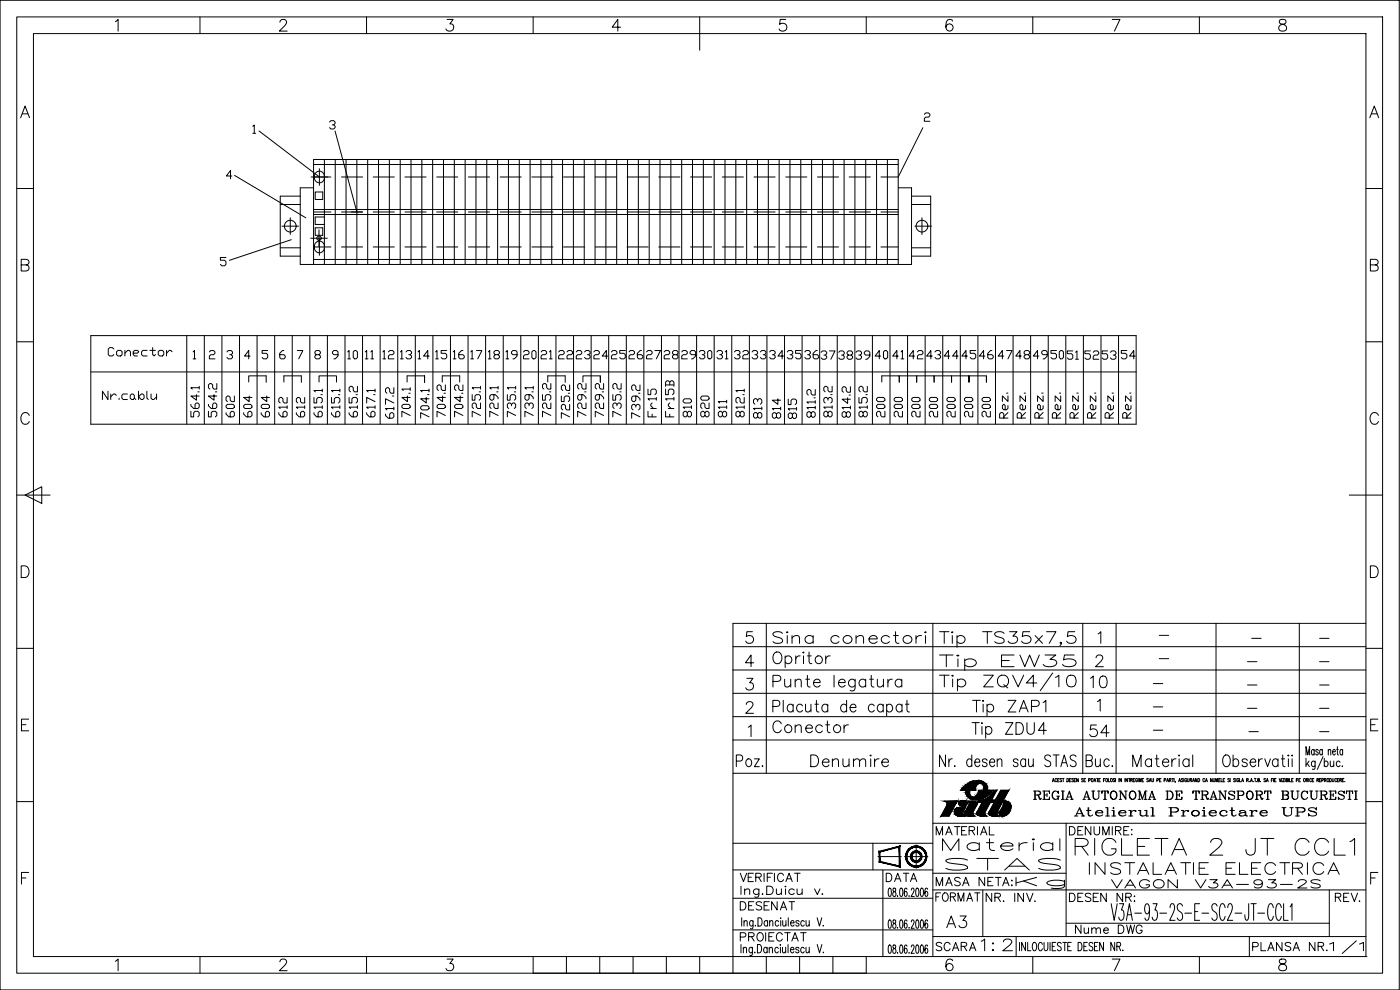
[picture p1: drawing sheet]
<svg xmlns="http://www.w3.org/2000/svg" width="420mm" height="297mm" viewBox="0 0 420 297" stroke-linecap="round" stroke-linejoin="round" font-family="sans-serif">
<defs><g id="words">
<text font-size="9.3" x="280.8" y="208.5">Tip ZQV4/10</text>
<text font-size="8.8" x="321.4" y="257.9">RIGLETA 2 JT CCL1</text>
<g font-size="8.4">
<text x="280.8" y="195.4">Tip TS35x7,5</text>
<text x="280.8" y="202.5">Tip EW35</text>
<text x="290.3" y="222.6">Tip ZDU4</text>
</g>
<g font-size="7.1">
<text x="230.7" y="194.4">Sina conectori</text>
<text x="326" y="207.4">10</text>
<text x="230.7" y="221.2">Conector</text>
<text x="326" y="222.2">54</text>
<text x="219.8" y="231.4">Poz.</text>
<text x="242" y="231.4">Denumire</text>
<text x="324.6" y="231.4">Buc.</text>
<text x="281.5" y="256.5">Material</text>
<text x="282.6" y="262.5">STAS</text>
<text x="325.6" y="263.5">INSTALATIE ELECTRICA</text>
<text x="293.2" y="286.5">1:2</text>
<text x="397.9" y="287.2">1/1</text>
</g>
<g font-size="6.6">
<text x="303.7" y="267.8">Kg</text>
<text x="282.9" y="279.4">A3</text>
</g>
<g font-size="6.2">
<text x="119.2" y="126.6" transform="rotate(-90 119.2 126.6)">617.2</text>
<text x="321.4" y="246.2">Atelierul Proiectare UPS</text>
</g>
<g font-size="5.7">
<text x="31.4" y="107.9">Conector</text>
<text x="103" y="109">10</text>
<text x="108.3" y="109">11</text>
<text x="113.6" y="109">12</text>
<text x="118.9" y="109">13</text>
<text x="129.5" y="109">15</text>
<text x="134.8" y="109">16</text>
<text x="140.1" y="109">17</text>
<text x="145.3" y="109">18</text>
<text x="150.6" y="109">19</text>
<text x="161.2" y="109">21</text>
<text x="166.5" y="109">22</text>
<text x="177.1" y="109">24</text>
<text x="187.7" y="109">26</text>
<text x="193" y="109">27</text>
<text x="198.3" y="109">28</text>
<text x="208.5" y="109">30</text>
<text x="213.8" y="109">31</text>
<text x="219.1" y="109">32</text>
<text x="224.4" y="109">33</text>
<text x="234.9" y="109">35</text>
<text x="240.2" y="109">36</text>
<text x="250.5" y="109">38</text>
<text x="255.8" y="109">39</text>
<text x="266.7" y="109">41</text>
<text x="276.9" y="109">43</text>
<text x="282.2" y="109">44</text>
<text x="292.8" y="109">46</text>
<text x="303.7" y="109">48</text>
<text x="309" y="109">49</text>
<text x="314.3" y="109">50</text>
<text x="318.9" y="109">51</text>
<text x="329.5" y="109">53</text>
<text x="335.1" y="109">54</text>
<text x="29.6" y="121">Nr.cablu</text>
<text x="60.7" y="126.3" transform="rotate(-90 60.7 126.3)">564.1</text>
<text x="66" y="126.3" transform="rotate(-90 66 126.3)">564.2</text>
<text x="71.3" y="126.3" transform="rotate(-90 71.3 126.3)">602</text>
<text x="76.6" y="126.3" transform="rotate(-90 76.6 126.3)">604</text>
<text x="81.8" y="126.3" transform="rotate(-90 81.8 126.3)">604</text>
<text x="87.1" y="126.3" transform="rotate(-90 87.1 126.3)">612</text>
<text x="92.4" y="126.3" transform="rotate(-90 92.4 126.3)">612</text>
<text x="97.7" y="126.3" transform="rotate(-90 97.7 126.3)">615.1</text>
<text x="103" y="126.3" transform="rotate(-90 103 126.3)">615.1</text>
<text x="108.3" y="126.3" transform="rotate(-90 108.3 126.3)">615.2</text>
<text x="123.8" y="126.3" transform="rotate(-90 123.8 126.3)">704.1</text>
<text x="129.5" y="126.6" transform="rotate(-90 129.5 126.6)">704.1</text>
<text x="134.4" y="126.3" transform="rotate(-90 134.4 126.3)">704.2</text>
<text x="139.7" y="126.3" transform="rotate(-90 139.7 126.3)">704.2</text>
<text x="145" y="126.3" transform="rotate(-90 145 126.3)">725.1</text>
<text x="150.3" y="126.3" transform="rotate(-90 150.3 126.3)">729.1</text>
<text x="155.6" y="126.3" transform="rotate(-90 155.6 126.3)">735.1</text>
<text x="160.9" y="126.3" transform="rotate(-90 160.9 126.3)">739.1</text>
<text x="166.2" y="126.3" transform="rotate(-90 166.2 126.3)">725.2</text>
<text x="171.8" y="126.6" transform="rotate(-90 171.8 126.6)">725.2</text>
<text x="176.7" y="126.3" transform="rotate(-90 176.7 126.3)">729.2</text>
<text x="182" y="126.3" transform="rotate(-90 182 126.3)">729.2</text>
<text x="187.3" y="126.3" transform="rotate(-90 187.3 126.3)">735.2</text>
<text x="193" y="126.6" transform="rotate(-90 193 126.6)">739.2</text>
<text x="197.9" y="126.3" transform="rotate(-90 197.9 126.3)">Fr15</text>
<text x="203.2" y="126.3" transform="rotate(-90 203.2 126.3)">Fr15B</text>
<text x="208.5" y="126.3" transform="rotate(-90 208.5 126.3)">810</text>
<text x="213.8" y="126.3" transform="rotate(-90 213.8 126.3)">820</text>
<text x="219.1" y="126.3" transform="rotate(-90 219.1 126.3)">811</text>
<text x="224.4" y="126.3" transform="rotate(-90 224.4 126.3)">812.1</text>
<text x="229.7" y="126.6" transform="rotate(-90 229.7 126.6)">813</text>
<text x="235.3" y="126.6" transform="rotate(-90 235.3 126.6)">814</text>
<text x="239.9" y="126.6" transform="rotate(-90 239.9 126.6)">815</text>
<text x="250.5" y="126.3" transform="rotate(-90 250.5 126.3)">813.2</text>
<text x="256.1" y="126.3" transform="rotate(-90 256.1 126.3)">814.2</text>
<text x="261.1" y="126.3" transform="rotate(-90 261.1 126.3)">815.2</text>
<text x="266.3" y="126.3" transform="rotate(-90 266.3 126.3)">200</text>
<text x="271.6" y="126.3" transform="rotate(-90 271.6 126.3)">200</text>
<text x="276.9" y="126.3" transform="rotate(-90 276.9 126.3)">200</text>
<text x="282.2" y="126.3" transform="rotate(-90 282.2 126.3)">200</text>
<text x="287.5" y="126.3" transform="rotate(-90 287.5 126.3)">200</text>
<text x="292.8" y="126.3" transform="rotate(-90 292.8 126.3)">200</text>
<text x="298.1" y="126.3" transform="rotate(-90 298.1 126.3)">200</text>
<text x="303.4" y="126.6" transform="rotate(-90 303.4 126.6)">Rez.</text>
<text x="308.7" y="126.6" transform="rotate(-90 308.7 126.6)">Rez.</text>
<text x="314" y="126.6" transform="rotate(-90 314 126.6)">Rez.</text>
<text x="319.3" y="126.6" transform="rotate(-90 319.3 126.6)">Rez.</text>
<text x="324.6" y="126.6" transform="rotate(-90 324.6 126.6)">Rez.</text>
<text x="329.8" y="126.6" transform="rotate(-90 329.8 126.6)">Rez.</text>
<text x="335.1" y="126.6" transform="rotate(-90 335.1 126.6)">Rez.</text>
<text x="340.4" y="126.6" transform="rotate(-90 340.4 126.6)">Rez.</text>
<text x="309" y="240.9">REGIA AUTONOMA DE TRANSPORT BUCURESTI</text>
<text x="279.8" y="251.9">MATERIAL</text>
<text x="319.6" y="251.9">DENUMIRE:</text>
<text x="220.8" y="265.6">VERIFICAT</text>
<text x="264.6" y="265.6">DATA</text>
<text x="279.8" y="267.1">MASA NETA:</text>
<text x="332.3" y="267.8">VAGON V3A-93-2S</text>
<text x="220.8" y="274.1">DESENAT</text>
<text x="279.8" y="271.6">FORMAT</text>
<text x="294.6" y="271.6">NR. INV.</text>
<text x="319.6" y="271.6">DESEN NR:</text>
<text x="399.3" y="271.6">REV.</text>
<text x="321.4" y="281.2">Nume DWG</text>
<text x="220.8" y="283.6">PROIECTAT</text>
<text x="279.8" y="286.5">SCARA</text>
<text x="374.6" y="286.5">PLANSA NR.</text>
</g>
<g font-size="2.6">
<text x="346.8" y="191.9">-</text>
<text x="374.3" y="192.6">-</text>
<text x="394.8" y="192.6">-</text>
<text x="346.8" y="199">-</text>
<text x="373.2" y="199.7">-</text>
<text x="394.8" y="199.7">-</text>
<text x="345" y="206.4">-</text>
<text x="373.2" y="206.7">-</text>
<text x="394.8" y="206.7">-</text>
<text x="345" y="213.4">-</text>
<text x="373.2" y="213.8">-</text>
<text x="394.8" y="213.8">-</text>
<text x="345" y="220.5">-</text>
<text x="373.6" y="220.8">-</text>
<text x="394.8" y="220.8">-</text>
</g>
</g></defs>
<!-- layer: 0 -->
<g fill="none" stroke="#000" stroke-width=".3">
<path d="M0 .1h419.9v296.9h-419.9zM5 5.1h409.9v286.9h-409.9zM10 10.1h399.9v276.9h-399.9zM34.6 6.5l.8-.7v3.5M60 5.1v5M84 6.7l.3-.7 1-.2a.86 .86 0 0 1 .5 1.4l-2 2.1h2.4M110 5.1v5M134.2 5.8h1.8l-1 1.4a1.13 1.13 0 0 1 1.2 1.3 1.13 1.13 0 0 1-1.5 .8l-.5-.1-.4-.5M160 5.1v5M186.2 8.2h-2.5l1.7-2.4v3.5M210 5.1v10M235.8 5.8h-1.7l-.1 1.5a1.24 1.24 0 0 1 1.8 0 1.24 1.24 0 0 1-.2 1.9 1.24 1.24 0 0 1-1.8-.5"/>
<path d="M260 5.1v5M285.9 6.3a1.02 1.02 0 0 0-1.5-.3 2.67 2.67 0 0 0 0 3.2 1.09 1.09 0 0 0 1.6-.5 1.09 1.09 0 0 0-.8-1.5 1.09 1.09 0 0 0-1.3 1M310 5.1v5M333.8 5.8h2.3l-1.6 3.5M359.9 5.1v5M384.1 6a.7 .7 0 0 0 .3 1.2 1.46 1.46 0 0 1 1.7 1.5 1.22 1.22 0 0 1-1.4 .7 1.22 1.22 0 0 1-.9-1.2 1.63 1.63 0 0 1 1.6-1 .7 .7 0 0 0 .4-1.2l-.5-.2zM6.2 35.3l1.3-3.5 1.4 3.5M6.7 34.2h1.7M75.9 37.9l.4-.4v2.5M77.7 39.3l18.2 13.8M98.9 36.6l.4-.4h.9l.4 .4v.4l-.4 .5h-.5M100.2 37.5l.4 .4v.4l-.4 .4h-.9l-.4-.4"/>
<path d="M100.6 39.3l6.5 24.3M277 38.3l-7.4 14.8h-5.2M277.4 34.3l.4-.4h.9l.4 .4v.4l-.4 .4h-.9l-.4 .5v.8h1.7M411.1 35.3l1.3-3.5 1.4 3.5M411.6 34.2h1.7M5 56.6h5M69.6 52.8h-1.7l1.3-1.7v2.5M70.4 52.6l21.4 12.7M75.9 40h.8M90.1 58.9h-6v18h6M93.4 53.1h5.9M94.1 49.4h175.5"/>
<path d="M94.1 56.4h-4v23h183.5v-23h-4M94.4 52.9a1.5 1.5 0 0 1 1.5-1.5 1.5 1.5 0 0 1 1.5 1.5M94.4 52.9a1.53 1.53 0 0 0 1.2 1.9 1.53 1.53 0 0 0 1.8-1.4M94.6 57.6h2.3v2.3h-2.3zM95.9 50.6v5M97.4 47.9v31.5M100.6 47.9v31.5M102.5 53.1h6.3M103.9 47.9v31.5M107.1 47.9v31.5M110.4 47.9v31.5M112 53.1h6.4"/>
<path d="M113.6 47.9v31.5M116.9 47.9v31.5M120.1 47.9v31.5M121.5 53.1h6.4M123.3 47.9v31.5M126.6 47.9v31.5M129.8 47.9v31.5M131.1 53.1h6.3M133.1 47.9v31.5M136.3 47.9v31.5M139.6 47.9v31.5M140.6 53.1h6.3"/>
<path d="M142.8 47.9v31.5M146.1 47.9v31.5M149.3 47.9v31.5M150.1 53.1h6.3M152.6 47.9v31.5M155.8 47.9v31.5M159.1 47.9v31.5M159.6 53.1h6.4M162.3 47.9v31.5M165.6 47.9v31.5M168.8 47.9v31.5M169.1 53.1h6.4"/>
<path d="M172.1 47.9v31.5M175.3 47.9v31.5M178.6 47.9v31.5M178.7 53.1h6.3M181.8 47.9v31.5M185.1 47.9v31.5M188.2 53.1h6.3M188.3 47.9v31.5M191.6 47.9v31.5M194.8 47.9v31.5M197.7 53.1h6.4M198.1 47.9v31.5"/>
<path d="M201.3 47.9v31.5M204.6 47.9v31.5M207.2 53.1h6.4M207.8 47.9v31.5M211.1 47.9v31.5M214.3 47.9v31.5M216.8 53.1h6.3M217.6 47.9v31.5M220.8 47.9v31.5M224.1 47.9v31.5M226.3 53.1h6.3M227.3 47.9v31.5"/>
<path d="M230.6 47.9v31.5M233.8 47.9v31.5M235.8 53.1h6.3M237.1 47.9v31.5M240.3 47.9v31.5M243.6 47.9v31.5M245.3 53.1h6.4M246.8 47.9v31.5M250.1 47.9v31.5M253.3 47.9v31.5M254.8 53.1h6.4M256.6 47.9v31.5"/>
<path d="M259.8 47.9v31.5M263.1 47.9v31.5M266.3 47.9v31.5M273.6 58.9h5.7v18h-5.7M409.9 56.6h5M6.4 79.5l2-.2a.8 .8 0 0 0 0-1.3l-2-.2v3.5h1.5a.92 .92 0 0 0 .8-.9 .92 .92 0 0 0-.8-.9M67.8 77.3h-1.7v.8h1.3l.4 .4v.8l-.4 .5h-.8l-.5-.5M84.1 61.4h6M84.1 74.4h6M84.6 67.9h5M87.1 65.3v5.1M87.4 71.9l-18.6 6.2"/>
<path d="M93.2 71.5h5M94.1 79.4v-31.5h175.5v31.5M94.1 64.4h175.5M94.1 62.9h175.5M94.1 74.1h5.2M94.1 63.6h5.2M94.1 77.8h175.5M94.6 68.4h2.3v2.2h-2.3zM95.7 69v5M95.9 71.6v5M97.4 73.8a1.54 1.54 0 0 0-1.8-1.4 1.54 1.54 0 0 0-1.2 2 1.5 1.5 0 0 0 1.5 1.4 1.5 1.5 0 0 0 1.5-1.5M97.4 65.1h-2.8v2.2h2.8"/>
<path d="M102.5 74.1h6.3M102.5 63.6h6.3M112 74.1h6.4M112 63.6h6.4M121.5 74.1h6.4M121.5 63.6h6.4M131.1 74.1h6.3M131.1 63.6h6.3M140.6 74.1h6.3M140.6 63.6h6.3M150.1 74.1h6.3M150.1 63.6h6.3"/>
<path d="M159.6 74.1h6.4M159.6 63.6h6.4M169.1 74.1h6.4M169.1 63.6h6.4M178.7 74.1h6.3M178.7 63.6h6.3M188.2 74.1h6.3M188.2 63.6h6.3M197.7 74.1h6.4M197.7 63.6h6.4M207.2 74.1h6.4M207.2 63.6h6.4"/>
<path d="M216.8 74.1h6.3M216.8 63.6h6.3M226.3 74.1h6.3M226.3 63.6h6.3M235.8 74.1h6.3M235.8 63.6h6.3M245.3 74.1h6.4M245.3 63.6h6.4M254.8 74.1h6.4M254.8 63.6h6.4M264.4 74.1h5.2M264.4 63.6h5.2"/>
<path d="M273.6 61.4h5.7M273.6 74.4h5.7M274.6 67.9h5M276.7 65.3v5.1M411.3 79.5l2-.2a.82 .82 0 0 0 0-1.3l-2-.2v3.5h1.5a.92 .92 0 0 0 .8-.9 .92 .92 0 0 0-.8-.9M5 102.5h5M27.3 100.7h313.7v26.6h-313.7zM27.3 111.6h313.7M56 100.7v26.6M58 105.6l.4-.4v2.5M58 107.7h.8M61.3 100.7v26.6"/>
<path d="M62.8 105.6l.5-.4h.8l.4 .4v.4l-.4 .4h-.8l-.5 .4v.9h1.7M66.6 100.7v26.6M68.1 105.6l.4-.4h.9l.4 .4v.4l-.4 .4h-.4M69.4 106.4l.4 .4v.5l-.4 .4h-.9l-.4-.4M71.9 100.7v26.6M74.6 114.6v-1.8h5.3v1.9M75.1 106.8h-1.7l1.2-1.6v2.5M77.2 100.7v26.6M80.3 105.2h-1.6v.8h1.2l.4 .4v.9l-.4 .4h-.8l-.4-.4M82.4 100.7v26.6M85.2 105.2h-.4l-.9 .8v1.3l.5 .4h.8l.4-.4v-.5l-.4-.4h-1.3M85.2 114.6v-1.8h5.2v1.9"/>
<path d="M87.7 100.7v26.6M89.2 105.2h1.7l-1.3 2.5M93 100.7v26.6M94.9 106.4l-.4-.4v-.4l.4-.4h.8l.5 .4v.4l-.5 .4h-.8l-.4 .4v.5l.4 .4h.8l.5-.4v-.5l-.5-.4M95.7 114.6v-1.8h5.3v1.8M98.3 100.7v26.6M101.4 106.4h-1.2l-.4-.4v-.4l.4-.4h.8l.4 .4v1.2l-.8 .9h-.4M103.5 100.7v26.6M108.8 100.7v26.6M112.1 118.4h.5M112.6 117.2h-2.6l.5 .4M114.1 100.7v26.6"/>
<path d="M119.4 100.7v26.6M124.6 100.7v26.6M127.4 114.6v-1.8v1.9M127.4 112.8h-5.2v1.8M128.8 106.8h-1.7l1.3-1.6v2.5M129.9 100.7v26.6M132.7 112.8h5.3M135.2 100.7v26.6M140.5 100.7v26.6M145.7 100.7v26.6M151 100.7v26.6M156.3 100.7v26.6"/>
<path d="M157.1 105.6l.4-.4h.9l.4 .4v.4l-.4 .4h-.9l-.4 .4v.9h1.7M161.6 100.7v26.6M164.4 112.8h5.2M166.8 100.7v26.6M172.1 100.7v26.6M174.9 114.6v-1.8h5.3v1.9M177.4 100.7v26.6M182.7 100.7v26.6M183.5 105.6l.4-.4h.8l.5 .4v.4l-.5 .4h-.8l-.4 .4v.9h1.7M188 100.7v26.6M193.2 100.7v26.6M198.5 100.7v26.6"/>
<path d="M203.8 100.7v26.6M204.6 105.6l.4-.4h.8l.5 .4v.4l-.5 .4h-.8l-.4 .4v.9h1.7M209.1 100.7v26.6M214.3 100.7v26.6M219.6 100.7v26.6M224.9 100.7v26.6M230.2 100.7v26.6M235.4 100.7v26.6M240.7 100.7v26.6M244.7 116.9v1.6h-.9l-.4-.4v-.8l-.4-.4h-.4l-.4 .4v.8l.4 .4M246 100.7v26.6M251.3 100.7v26.6"/>
<path d="M256.6 100.7v26.6M261.8 100.7v26.6M264.3 106.8h-1.7l1.3-1.6v2.5M264.6 114.6v-1.8h5.3v1.8M267.1 100.7v26.6M269.9 114.7v-1.9h5.2v1.9M272.4 100.7v26.6M274.5 106.8h-1.7l1.3-1.6v2.5M275.1 114.6v-1.8h5.2v1.9M277.7 100.7v26.6M280.3 114.6v-1.8h5.3v1.8M282.9 100.7v26.6"/>
<path d="M285.6 114.7v-1.9h10.4v1.9M288.2 100.7v26.6M290.8 114.6v-1.8v1.9M293.5 100.7v26.6M296 112.8v1.8M298.8 100.7v26.6M301.2 106.8h-1.6l1.2-1.6v2.5M304 100.7v26.6M309.3 100.7v26.6M314.6 100.7v26.6M319.9 100.7v26.6M325.1 100.7v26.6"/>
<path d="M327.2 105.3h-1.6v.8h1.2l.4 .4v.9l-.4 .4h-.8l-.4-.4M330.4 100.7v26.6M335.7 100.7v26.6M409.9 102.5h5M8.8 124.6a1.29 1.29 0 0 0-1.5-.8 1.29 1.29 0 0 0-1 1.3 1.54 1.54 0 0 0 .3 1.7 1.54 1.54 0 0 0 1.7 .3l.5-.6M110 123.8v.4l.9 .9h1.2l.5-.4v-.9l-.5-.4h-.4l-.4 .4v1.3M112.6 122.2h-2.6l.5 .4M112.6 120.5l-2.6-1.3v1.7M243.4 123.9l.4-.4h.5l.4 .4v.9l-.4 .4h-.5l-.4-.4v-.9l-.4-.4h-.4l-.4 .4v.9l.4 .4h.4l.4-.4M244.7 122.3h-2.5l.4 .4M244.7 120.6h-2.5l.4 .4M413.7 124.6a1.29 1.29 0 0 0-1.5-.8 1.29 1.29 0 0 0-1 1.3 1.54 1.54 0 0 0 .3 1.7 1.54 1.54 0 0 0 1.7 .3l.5-.6"/>
<path d="M5 148.5h10M7.5 148.5l5-2.5v5zM404.9 148.5h10M6.4 169.8h1.1a1.87 1.87 0 0 1 1.2 1.7 1.87 1.87 0 0 1-1.2 1.8h-1.1zM411.3 169.8h1.1a1.87 1.87 0 0 1 1.2 1.7 1.87 1.87 0 0 1-1.2 1.8h-1.1zM5 194.5h5M220 194h189.9M230 187v45M280 187v100M325 187v45M335 187v45M364.9 187v45"/>
<path d="M389.9 187v45M409.9 194.5h5M409.9 187h-189.9v45M6.4 217.4h1.4M8.6 215.8h-2.2v3.5h2.2M220 215h189.9M220 208h189.9M220 201h189.9M411.4 217.4h1.3M413.5 215.8h-2.1v3.5h2.1M220 222h189.9M288.2 237.1h1.3"/>
<path d="M289.3 235.9l-.3 .4M290.4 236.1a2.34 2.34 0 0 0 1.4 3.8M291.1 237.1v1.5M291.2 238.6v.2M291.2 238.7l.8 .5M291.8 236.1l-.2 1h1v-.4M292.6 236.6v.1M292.7 236.4l-.1 .2M292.7 236.3v.1M292.7 236.3h.1M292.7 236.2v.1M293 238.8l-1 .4"/>
<path d="M293.1 238.7l-.1 .1M293.2 238.6l-.1 .1M293.4 238.3l-.2 .3M293.6 237.9l-.2 .3M293.6 237.9l.1-.8h1l-.2 1M293.6 237.9h.1M293.7 235.1h.9a1.49 1.49 0 0 1 .6 2M293.7 235.1l-1 1.1M294.4 234.4a2.39 2.39 0 0 1 1.9 1.9M294.5 234.4a5.3 5.3 0 0 0-3.8 .5M295.7 239.8l-1 .4-1.4 .2M296.3 236.3l-.1 1.1-.3 .7"/>
<path d="M296.8 237.1h1.2M297 238.9l1.6-1.8h.5l-1.5 2.9h1.4l-.4 .7h-1.4l-1.6 3 .1 .8 .5 .4h-1.8a1 1 0 0 1-1.2-1.2M297.5 237.7v.1M315.8 234.6l.3-1 .3 1M315.9 234.2h.4M317.2 233.8a.29 .29 0 0 0-.4-.2 .29 .29 0 0 0-.2 .4v.2a.29 .29 0 0 0 .2 .4 .29 .29 0 0 0 .4-.3M317.4 234h.3M317.9 233.6h-.5v1M318.6 233.7l-.4-.1-.1 .3 .5 .5h-.5M318.8 233.6h.5M319.1 233.6v1M320.2 233.6a.5 .5 0 0 1 .5 .5 .5 .5 0 0 1-.5 .5z"/>
<path d="M321 234h.3M321.4 233.6h-.4v1M322.2 233.7h-.5l.5 .6-.2 .3-.3-.2M322.4 234h.3M322.9 233.6h-.5v1M323.6 233.6v1l-.5-1v1M325.1 233.7h-.5l.4 .4a.27 .27 0 0 1 0 .4 .27 .27 0 0 1-.4-.1M325.3 234h.3M325.8 233.6h-.5v1M326.7 234.1l.5-.1v-.4h-.5v1M327.6 233.6h.1a.44 .44 0 0 1 .4 .5 .44 .44 0 0 1-.5 .3zM328.3 234.6l.3-1 .3 1"/>
<path d="M328.4 234.2h.4M329.4 233.6v1M329.8 234h.3M330.2 233.6h-.4v1M331.2 234h.3M331.6 233.6h-.4v1M332 233.6a.44 .44 0 0 1 .4 .5 .44 .44 0 0 1-.5 .3zM332.6 233.6v1h.5M333.4 233.6h.1a.44 .44 0 0 1 .4 .5 .44 .44 0 0 1-.6 .3zM334.6 233.7h-.5l.5 .6-.2 .3-.3-.2M334.8 233.6v1M335.8 233.6v1"/>
<path d="M336.6 233.6v1l-.5-1v1M337.6 233.6v1M338.4 233.6v1l-.5-1v1M338.7 233.6h.5M338.9 233.6v1M339.3 234h.5v-.4h-.5v1M339.6 234l.3 .6M340.1 234h.3M340.6 233.6h-.5v1M341.4 233.8a.29 .29 0 0 0-.4-.2 .29 .29 0 0 0-.2 .4v.2a.29 .29 0 0 0 .3 .4 .29 .29 0 0 0 .3-.4h-.2M341.6 233.6v1M341.9 234.6v-1l.3 1 .3-1v1"/>
<path d="M342.8 234h.2M343.2 233.6h-.4v1M344.7 233.7h-.6l.6 .6-.2 .3-.4-.2M344.9 234.6l.3-1 .3 1M345 234.2h.4M345.7 233.6v.8l.2 .2 .3-.2v-.8M347.2 234.1l.4-.1v-.4h-.4v1M348 234h.3M348.4 233.6h-.4v1M349.4 234.1l.4-.1v-.4h-.4v1M350.1 234.6l.3-1 .3 1M350.2 234.2h.4"/>
<path d="M350.9 234h.5v-.4h-.5v1M351.2 234l.3 .6M351.7 233.6h.5M352 233.6v1M352.4 233.6v1M353.7 234.6l.3-1 .3 1M353.8 234.2h.4M355 233.7l-.4-.1v.3l.4 .5h-.5M355.3 233.6v1M356.1 233.8a.29 .29 0 0 0-.3-.2 .29 .29 0 0 0-.2 .4v.2a.29 .29 0 0 0 .2 .4 .29 .29 0 0 0 .3-.4h-.2M356.3 233.6v.7l.3 .3 .2-.2v-.8M357.1 234h.5v-.4h-.5v1"/>
<path d="M357.4 234l.3 .6M357.9 234.6l.3-1 .3 1M358 234.2h.4M359.2 233.6v1l-.5-1v1M359.5 233.6a.5 .5 0 0 1 .6 .5 .5 .5 0 0 1-.6 .5zM361.5 233.8a.29 .29 0 0 0-.3-.2 .29 .29 0 0 0-.2 .4v.2a.29 .29 0 0 0 .2 .4 .29 .29 0 0 0 .3-.3M361.8 234.6l.3-1 .3 1M361.9 234.2h.3M363.8 233.6v1l-.5-1v1M364.1 233.6v.8l.2 .2 .3-.2v-.8M364.9 234.6v-1l.3 1 .3-1v1M365.8 234h.3"/>
<path d="M366.2 233.6h-.4v1M366.5 233.6v1h.4M367.1 234h.3M367.6 233.6h-.5v1M369 233.7h-.5l.5 .6-.2 .3-.3-.2M369.2 233.6v1M370.7 233.7h-.5l.5 .6-.2 .3-.3-.2M370.9 233.6v1M371.8 233.8a.29 .29 0 0 0-.4-.2 .29 .29 0 0 0-.2 .4v.2a.29 .29 0 0 0 .3 .4 .29 .29 0 0 0 .3-.4h-.2M372 233.6v1h.4M372.6 234.6l.3-1 .3 1M372.7 234.2h.4"/>
<path d="M374.1 234h.5v-.4h-.5v1M374.4 234l.2 .6M375.3 234.6l.3-1 .3 1M375.4 234.2h.4M376.4 233.6h.6M376.7 233.6v1M377.5 234h.4v-.4h-.4v1l.5-.1-.2-.5M379.8 233.7h-.5l.5 .5v.3l-.5-.1M380 234.6l.3-1 .3 1M380.2 234.2h.3M381.5 234h.3M382 233.6h-.5v1"/>
<path d="M382.2 233.6v1M382.5 234h.3M383 233.6h-.5v1M383.9 233.6l.3 1 .3-1M384.6 233.6v1M384.9 233.6h.5l-.5 1h.5M385.7 233.6v1M386 234h.4v-.4h-.4v1l.4-.1-.1-.5M386.7 233.6v1M387 233.6v1h.5M387.6 234h.3M388.1 233.6h-.5v1"/>
<path d="M389 234.1l.5-.1v-.4h-.5v1M389.8 234h.3M390.3 233.6h-.5v1M391.3 233.6h.1a.44 .44 0 0 1 .4 .5 .44 .44 0 0 1-.5 .3zM392 234h.4v-.4h-.4v1M392.3 234l.2 .6M392.8 233.6v1M393.6 233.8a.29 .29 0 0 0-.3-.2 .29 .29 0 0 0-.2 .4v.2a.29 .29 0 0 0 .2 .4 .29 .29 0 0 0 .3-.3M393.8 234h.3M394.3 233.6h-.5v1M395.2 234h.5v-.4h-.5v1M395.5 234l.2 .6"/>
<path d="M396 234h.3M396.5 233.6h-.5v1M396.7 234.1l.4-.1v-.4h-.4v1M397.5 234h.4v-.4h-.4v1M397.7 234l.3 .6M398.4 233.6h.1a.44 .44 0 0 1 .4 .5 .44 .44 0 0 1-.6 .3zM399 233.6a.5 .5 0 0 1 .6 .5 .5 .5 0 0 1-.6 .5zM399.8 233.6v.7l.2 .3 .3-.2v-.8M401.2 233.8a.29 .29 0 0 0-.4-.2 .29 .29 0 0 0-.2 .4v.2a.29 .29 0 0 0 .2 .4 .29 .29 0 0 0 .4-.3M401.4 234h.3M401.9 233.6h-.5v1M402.1 234h.4v-.4h-.4v1"/>
<path d="M402.3 234l.3 .6M402.9 234h.3M403.3 233.6h-.4v1M409.9 232h-189.9v60M5 240.5h5M220 253h60M262 253v8M263.5 257h7M271.5 257h7M275 253.5v7M280 247h129.9M283.3 240.4h4.1"/>
<path d="M286.9 241.1l-2.1 3.8h-2.4l1.8-3.3M289.1 244.4l.6 .5h-1.9M289.1 243.4l.7-1.3-2.1 .2a1.29 1.29 0 0 0-1.2 1.3 1.29 1.29 0 0 0 1.3 1.3M290.8 241.3l-1.2 2.4M291.9 240.4h-1.4l.4 .4v.5M293.1 241.6l-1.2 2.4 .1 .5 .6 .4h-1.8a.99 .99 0 0 1-1.2-1.2M293.4 240.7h1.4l-1.6 3M296.8 243.7l1.4-2.6h.6l.8-1.4h-.7l1.4-2.6h2.4l-3.5 6.6-.1 .6 .4 .4M296.8 243.7a.99 .99 0 0 0 1.2 1.2h1.8l-.3-.2M301.2 240.4a1.82 1.82 0 0 1 1.9 .6 1.82 1.82 0 0 1 .1 2.1M301.2 241.4l-1.2 2.3a1.04 1.04 0 0 0 .5 1.1 1.04 1.04 0 0 0 1.2-.1l1-.7 .5-.9M320 247v34"/>
<path d="M409.9 240.5h5M6.4 263.4h1.4M8.6 261.8h-2.2v3.5M220 279h60M220 269.5h60M220 261h60M222.4 265.9v2.5M222.6 275.4v2.5M223.3 276.7l.4-.5 .5 .1 .1 1.6M223.3 276.2v1.7M223.5 267.2a1 1 0 0 1 1.4-.4l.1 1.6M223.5 266.7v1.7"/>
<path d="M226 276.2l-.1 2.3-.3 .2-.4-.1M226 276.6l-.2-.3a.8 .8 0 0 0-1 .6 .8 .8 0 0 0 .6 1l.6-.4M227.5 275.4a1.34 1.34 0 0 1 1.3 .9 1.34 1.34 0 0 1-.4 1.5l-.9 .1zM227.8 266.7v1.9a.77 .77 0 0 1-1.3 .5M227.8 267.1a.9 .9 0 0 0-1.4-.2 .9 .9 0 0 0 0 1.3 .9 .9 0 0 0 1.4-.2M230.1 265.9h1a1.28 1.28 0 0 1 1 1.2 1.28 1.28 0 0 1-1 1.3h-1zM230.4 276.6l-.2-.3a.8 .8 0 0 0-1 .6 .8 .8 0 0 0 .6 1l.6-.4M230.4 276.2v1.7M231 276.7l.4-.5 .4 .1 .1 1.6M231 276.2v1.7M233 266.7l.1 1.6a1.02 1.02 0 0 0 1.4-.4M233.7 276.6l-.2-.3a.8 .8 0 0 0-1 .6 .8 .8 0 0 0 .6 1l.6-.4"/>
<path d="M234.3 276.2v1.7M234.5 266.7v1.7M234.9 276.2l.1 1.6 .4 .1 .5-.5M235.8 266.7v1.7M235.9 276.2v1.7M236.6 275.4v2.5M237.3 276.9h1l-.2-.6a.8 .8 0 0 0-.9 .6 .8 .8 0 0 0 .5 1l.6-.4M238.4 267.1a.9 .9 0 0 0-1.4-.2 .9 .9 0 0 0 0 1.3 .9 .9 0 0 0 1.4-.2M239.2 266.7l.1 1.6a1.03 1.03 0 0 0 1.4-.4M239.8 276.6a.5 .5 0 0 0-.5-.4 .5 .5 0 0 0-.5 .4l.1 .2 .8 .4 .1 .3a.5 .5 0 0 1-.5 .4 .5 .5 0 0 1-.5-.4M240.7 266.7v1.7M241.4 276.6l-.2-.3a.8 .8 0 0 0-1 .6 .8 .8 0 0 0 .6 1l.6-.4"/>
<path d="M241.9 276.2l.1 1.6 .4 .1 .5-.5M242.9 276.2v1.7M244.5 266.7l.8 1.7 .8-1.7M245.2 275.4l.7 2.5 .7-2.5M246.8 268.1l-.1 .2h.2M247.1 277.6v.3l.1-.1M265 261v26M266.8 266.6l.3-.1 .3 .5v1.5l-.3 .5-.3-.1-.2-.4zM266.8 276.1l.3-.1 .3 .5v1.5l-.3 .5-.3-.1-.2-.4zM268.1 266.6v.7a.85 .85 0 0 1 .8 .8 .85 .85 0 0 1-.6 .9 .94 .94 0 0 1-.3-1 .94 .94 0 0 1 .8-.7v-.7zM268.1 276.1v.8a.85 .85 0 0 1 .8 .7 .85 .85 0 0 1-.6 .9 .94 .94 0 0 1-.3-1 .94 .94 0 0 1 .8-.6v-.8zM269.4 268.7v.2"/>
<path d="M269.4 278.3v.1M270.2 266.6l.3-.1 .4 .5v1.5l-.4 .5-.3-.1-.1-.4zM270.2 276.1l.3-.1 .4 .5v1.5l-.4 .5-.3-.1-.1-.4zM272.2 266.8l-.4-.3a1.79 1.79 0 0 0 .1 2.5 .89 .89 0 0 0-.1-1.6l-.4 .7M272.2 276.4l-.4-.4a1.79 1.79 0 0 0 .1 2.5 .89 .89 0 0 0-.1-1.5l-.4 .7M272.8 268.7l.1 .2M272.8 278.3l.1 .1M273.5 267.1l.3-.6 .4 .1 .1 .8-.9 1.6h1M273.5 276.6l.3-.6 .4 .1 .1 .9-.9 1.5h1M275 266.6l.4-.1 .3 .5v1.5l-.3 .5-.4-.1-.1-.4zM275 276.1l.4-.1 .3 .5v1.5l-.3 .5-.4-.1-.1-.4zM276.4 266.6l.3-.1 .4 .5v1.5l-.4 .5-.3-.1-.1-.4z"/>
<path d="M276.4 276.1l.3-.1 .4 .5v1.5l-.4 .5-.3-.1-.1-.4zM278.4 266.8l-.4-.3a1.78 1.78 0 0 0 0 2.5 .89 .89 0 0 0 0-1.6l-.4 .7M278.4 276.4l-.4-.4a1.78 1.78 0 0 0 0 2.5 .89 .89 0 0 0 0-1.5l-.4 .7M280 267h129.9M280 262h40M295 267v14M320 277h78.9M333.5 271.1l.9 5 .9-5M336 271.1h1.2l-.7 1.9h.4a2.38 2.38 0 0 1-.2 3.1l-.7-.2-.3-.7M338 276.1l.9-5 1 5M338.4 274.5h1.1M340.5 274h2.1"/>
<path d="M345 272.8l-.4 1.2-.3 .2a1.9 1.9 0 0 1 0-3.1l.3 .3a6.7 6.7 0 0 1 0 4.5l-.5 .2-.4-.2-.1-.5M346 271.1h1.3l-.7 1.9h.3a2.4 2.4 0 0 1-.2 3.1l-.7-.2-.2-.7M348.1 274h2M351.1 272.3l.2-.7 .3-.5h.5l.4 1a7.5 7.5 0 0 1-1.5 4h1.6M354.9 271.9l-.2-.5-.8-.3a1.48 1.48 0 0 0-.6 1.5 1.48 1.48 0 0 0 1.1 1.2 1.62 1.62 0 0 1-.1 2.3h-.4l-.6-.7M355.6 274h2M358.6 273.5h.9M360 271.1h-1.4v5h1.4M360.7 274h2.1M365.3 271.9l-.2-.5-.8-.3a1.49 1.49 0 0 0-.6 1.5 1.49 1.49 0 0 0 1.1 1.2 1.61 1.61 0 0 1-.1 2.3l-.8-.2-.2-.5M367.7 272.3a1 1 0 0 0-1.1-1.2 4.7 4.7 0 0 0 0 5 1.01 1.01 0 0 0 1.1-1.2M368.5 272.3l.4-1.2 .7 .3 .2 .7a7.4 7.4 0 0 1-1.4 4h1.6"/>
<path d="M370.6 274h2.1M374.7 271.1v3.8l-.2 1-.4 .2a1.74 1.74 0 0 1-.5-1.6M375.4 271.1h1.6M376.2 271.1v5M377.5 274h2M382.2 272.3a1 1 0 0 0-1.1-1.2 4.7 4.7 0 0 0 0 5 1.01 1.01 0 0 0 1.1-1.2M384.5 272.3a1 1 0 0 0-1-1.2 4.7 4.7 0 0 0 0 5 1.01 1.01 0 0 0 1-1.2M385.2 271.1v5h1.4M387.2 272.1l.5-1v5M398.9 267v14M411.4 263.4h1.3M413.5 261.8h-2.1v3.5"/>
<path d="M34.6 288.4l.8-.6v3.4M60 287v5M84 288.6l.3-.7 1-.1a.85 .85 0 0 1 .5 1.3l-2 2.1h2.4M110 287v5M134.2 287.8h1.8l-1 1.3a1.12 1.12 0 0 1 1.2 1.3 1.12 1.12 0 0 1-1.5 .8l-.5-.1-.4-.5M160 287v5h100v-5M170 287v5M180 287v5M190 287v5M200 287v5M210 287v5M222.4 283.4v2.5"/>
<path d="M223.1 284.7l.4-.5 .5 .1v1.6M223.1 284.2v1.7M225.8 284.2l-.1 2.3-.2 .2-.5-.1M225.8 284.6l-.2-.3a.81 .81 0 0 0-.9 .6 .81 .81 0 0 0 .5 1l.6-.4M226.5 285.7v.2l.1-.1M227.3 283.4a1.35 1.35 0 0 1 1.3 .9 1.35 1.35 0 0 1-.4 1.5l-.9 .1zM230 287v5M230.2 284.6l-.1-.3a.81 .81 0 0 0-1 .6 .81 .81 0 0 0 .5 1l.6-.4M230.2 284.2v1.7M230.9 284.7l.4-.5 .4 .1 .1 1.6M230.9 284.2v1.7M233.6 284.6l-.2-.3a.81 .81 0 0 0-1 .6 .81 .81 0 0 0 .6 1l.6-.4"/>
<path d="M234.2 284.2v1.7M234.8 284.2l.1 1.6 .5 .1 .4-.5M235.8 284.2v1.7M236.5 283.4v2.5M237.2 284.9h1.1l-.2-.6a.81 .81 0 0 0-1 .6 .81 .81 0 0 0 .6 1l.6-.4M239.8 284.6a.5 .5 0 0 0-.5-.4 .5 .5 0 0 0-.5 .4l.3 .3 .6 .3 .1 .3a.5 .5 0 0 1-.5 .4 .5 .5 0 0 1-.5-.4M240 287v5M241.4 284.6l-.2-.3a.81 .81 0 0 0-1 .6 .81 .81 0 0 0 .5 1l.7-.4M241.9 284.2l.1 1.6 .4 .1 .5-.5M242.9 284.2v1.7M245.2 283.4l.8 2.5 .7-2.5M247.1 285.7v.2l.1-.1"/>
<path d="M250 287v5M266.8 283.7l.3-.2 .3 .5v1.6l-.3 .4-.3-.1-.2-.3zM268.1 283.7v.7a.85 .85 0 0 1 .8 .7 .85 .85 0 0 1-.6 .9 .94 .94 0 0 1-.3-1 .94 .94 0 0 1 .8-.6v-.7zM269.4 285.8v.1M270.2 283.7l.3-.2 .4 .5v1.6l-.4 .4-.3-.1-.1-.3zM272.2 283.9l-.4-.4a1.79 1.79 0 0 0 .1 2.5 .89 .89 0 0 0-.1-1.5l-.4 .7M272.8 285.8l.1 .1M273.5 284.1l.3-.6 .4 .2 .1 .8-.9 1.5h1M275 283.7l.4-.2 .3 .5v1.6l-.3 .4-.4-.1-.1-.3zM276.4 283.7l.3-.2 .4 .5v1.6l-.4 .4-.3-.1-.1-.3zM278.4 283.9l-.4-.4a1.77 1.77 0 0 0 0 2.5 .89 .89 0 0 0 0-1.5l-.4 .7M280 281h129.9"/>
<path d="M285.9 288.3a1.02 1.02 0 0 0-1.5-.4 2.67 2.67 0 0 0 0 3.2 1.09 1.09 0 0 0 1.6-.5 1.09 1.09 0 0 0-.8-1.5 1.09 1.09 0 0 0-1.3 1M307.8 282.8v2.5l-1.2-2.5v2.5M308.4 282.8v2.5h1M310 287v5M310.1 282.9l.2-.1a1.41 1.41 0 0 1 .5 2.3l-.2 .2a1.43 1.43 0 0 1-.5-2.4zM312.8 283.4l-.4-.6a1.41 1.41 0 0 0-.5 2.3l.5 .2 .4-.6M313.3 282.8l.1 2.1a.51 .51 0 0 0 .5 .4 .51 .51 0 0 0 .5-.4l.1-2.1M315.1 282.8v2.5M315.8 283.9h.6M316.8 282.8h-1v2.5h1M318.5 283.1a.59 .59 0 0 0-.8-.3 .59 .59 0 0 0-.3 .8l.8 .5a.63 .63 0 0 1 .2 .9 .63 .63 0 0 1-.9 .1l-.2-.2M319 282.8h1.1"/>
<path d="M319.5 282.8v2.5M320.4 283.9h.7M321.5 282.8h-1.1v2.5h1.1M323.6 282.8h.5a1.58 1.58 0 0 1 0 2.5h-.5zM325.3 283.9h.6M326.3 282.8h-1v2.5h1M328 283.1a.59 .59 0 0 0-.8-.3 .59 .59 0 0 0-.3 .8l.7 .5a.63 .63 0 0 1 .3 .9 .63 .63 0 0 1-.9 .1l-.2-.2M328.5 283.9h.6M329.5 282.8h-1v2.5h1M331.2 282.8v2.5l-1.2-2.5v2.5M333.8 287.8h2.3l-1.6 3.4M334.5 282.8v2.5l-1.1-2.5v2.5"/>
<path d="M335.2 283.9l1-.1 .1-.3-.1-.6-1-.1v2.5M335.8 283.9l.5 1.4M337 285l.1 .1M359.9 287v5M384.1 287.9a.7 .7 0 0 0 .3 1.2 1.45 1.45 0 0 1 1.7 1.5 1.22 1.22 0 0 1-1.4 .7 1.22 1.22 0 0 1-.9-1.2 1.59 1.59 0 0 1 1.6-1 .7 .7 0 0 0 .4-1.2l-.5-.1z"/>
<circle cx="87.1" cy="67.9" r="1.76"/>
<circle cx="95.7" cy="71.5" r=".66"/>
<circle cx="276.7" cy="67.9" r="1.76"/>
</g>
<!-- layer: LIN_SUB -->
<g fill="none" stroke="#000" stroke-width=".3">
<path d="M232.6 195.8a1.61 1.61 0 0 1 1.9 .5 1.61 1.61 0 0 1 0 2 1.29 1.29 0 0 1-1.5 .8 1.29 1.29 0 0 1-1-1.3 2.14 2.14 0 0 1 .6-2zM235.6 197.3a1.12 1.12 0 0 1 1.7-.2 1.12 1.12 0 0 1 0 1.7 1.12 1.12 0 0 1-1.7-.2M235.6 196.8v3.5M238.8 196.8v2.3M240.1 196.8a1.13 1.13 0 0 0-1.3 1M241.1 196.8v2.3M242.8 195.6v2.9l.2 .5 .6 .1M247.8 196.8v2.3M249.1 196.8a1.13 1.13 0 0 0-1.3 1M329 197.4l.3-.7 1-.2a.86 .86 0 0 1 .5 1.4l-2 2.1h2.3M329.5 190.2l.9-.7v3.5M231.9 212h1.4a.93 .93 0 0 0 .8-1 .93 .93 0 0 0-.8-.9h-1.4v3.5"/>
<path d="M232 204.5h1.5a.92 .92 0 0 0 .8-1 .92 .92 0 0 0-.8-.9h-1.5v3.5M235.1 210.1v3.5M235.5 203.8l.1 2.2 .9 .1 .8-.6M237.3 203.8v2.3M238 211.8a1.06 1.06 0 0 0-1.5-.2 1.06 1.06 0 0 0-.1 1.5 .89 .89 0 0 0 .8 .5 .89 .89 0 0 0 .8-.5M238 211.3v2.3M238.6 204.5l.9-.7 .8 .2 .2 2.1M238.6 203.8v2.3M240.9 211.8a1.06 1.06 0 0 0-1.6-.2 1.06 1.06 0 0 0-.1 1.5 .9 .9 0 0 0 .8 .5 .9 .9 0 0 0 .9-.5M241.7 211.3l.2 2.2 .7 .1 .8-.6M241.8 203.8h1.2M242.3 202.6v2.9l.2 .5 .6 .1"/>
<path d="M243.4 211.3v2.3M244.1 204.8h2a1.07 1.07 0 0 0-1.5-.9 1.07 1.07 0 0 0-.3 1.7 1.05 1.05 0 0 0 1.8 0M244.6 211.3h1M245 210.1v2.9l.2 .5 .6 .1M248.4 211.8a1.06 1.06 0 0 0-1.5-.2 1.06 1.06 0 0 0-.1 1.5 .89 .89 0 0 0 .8 .5 .89 .89 0 0 0 .8-.5M248.4 211.3v2.3M250.3 202.6v3.5M251.6 204.8h2a1.07 1.07 0 0 0-1.5-.9 1.07 1.07 0 0 0-.3 1.7 1.05 1.05 0 0 0 1.8 0M254.1 211.8a1.06 1.06 0 0 0-1.6-.2 1.06 1.06 0 0 0-.1 1.5 .9 .9 0 0 0 .9 .6 .9 .9 0 0 0 .8-.6M254.1 210.1v3.5M255.1 212.3h1.8v-.3a.85 .85 0 0 0-.8-.7 .85 .85 0 0 0-.8 .5 1.06 1.06 0 0 0 .1 1.5 1.06 1.06 0 0 0 1.5-.2M256.6 203.8v2.7a.91 .91 0 0 1-.5 .8 .91 .91 0 0 1-1-.2"/>
<path d="M256.6 204.3a1.12 1.12 0 0 0-1.6-.2 1.12 1.12 0 0 0 0 1.7 1.12 1.12 0 0 0 1.6-.2M259.8 204.3a1.12 1.12 0 0 0-1.6-.2 1.12 1.12 0 0 0 0 1.7 1.12 1.12 0 0 0 1.6-.2M259.8 203.8v2.3M261 203.8h1.1M261.5 202.6v2.9l.1 .5 .7 .1M262.4 211.8a1.06 1.06 0 0 0-1.5-.2 1.06 1.06 0 0 0-.1 1.5 .9 .9 0 0 0 .8 .6 .9 .9 0 0 0 .8-.6M263.3 203.8l.2 2.2 .8 .1 .8-.6M265.1 211.8a1.06 1.06 0 0 0-1.6-.2 1.06 1.06 0 0 0-.1 1.5 .89 .89 0 0 0 .8 .5 .89 .89 0 0 0 .9-.5M265.1 211.3v2.3M265.1 203.8v2.3M266.1 211.8a1.06 1.06 0 0 1 1.5-.2 1.06 1.06 0 0 1 .1 1.5 .9 .9 0 0 1-.8 .6 .9 .9 0 0 1-.8-.6M266.1 211.3v3.5"/>
<path d="M266.5 203.8v2.3M267.8 203.8a1.13 1.13 0 0 0-1.3 1M270.6 204.3a1.12 1.12 0 0 0-1.6-.2 1.12 1.12 0 0 0 0 1.7 1.12 1.12 0 0 0 1.6-.2M270.6 203.8v2.3M270.7 211.8a1.06 1.06 0 0 0-1.5-.2 1.06 1.06 0 0 0-.1 1.5 .89 .89 0 0 0 .8 .5 .89 .89 0 0 0 .8-.5M270.7 211.3v2.3M271.7 211.3h1.1M272.2 210.1v2.9l.1 .5 .6 .1M293.1 210.1v3.5M295.1 211.3v2.3M296.2 211.8a1.12 1.12 0 0 1 1.7-.2 1.12 1.12 0 0 1 0 1.7 1.12 1.12 0 0 1-1.7-.2M296.2 211.3v3.5"/>
<path d="M302.5 210.1h2.4l-2.4 3.5h2.4M305.9 213.6l1.3-3.5 1.3 3.5M306.4 212.5h1.6M309.6 212h1.4a.92 .92 0 0 0 .9-1 .92 .92 0 0 0-.9-.9h-1.4v3.5M313 210.8l.9-.7v3.5M329.3 210.5l.9-.7v3.5M283.7 226.5v3.5l-1.7-3.5v3.5M284.8 227.7v2.3M285.8 227.7a.93 .93 0 0 0-1 1M286.5 229.7v.3l.2-.1M291.6 228.2l-.5-.5a1.18 1.18 0 0 0-1 1.2 1.18 1.18 0 0 0 1 1.1l.5-.5M291.6 226.5v3.5"/>
<path d="M292.5 228.7h1.6v-.3a.7 .7 0 0 0-1.2-.5 1.26 1.26 0 0 0-.3 1.2 1.26 1.26 0 0 0 .9 .9l.6-.5M296.2 228.2a.74 .74 0 0 0-.7-.5 .74 .74 0 0 0-.7 .5 1.4 1.4 0 0 0 1.3 .8l.1 .5a.73 .73 0 0 1-.7 .5 .73 .73 0 0 1-.7-.5M297 228.7h1.5v-.3a.7 .7 0 0 0-1.1-.5 1.26 1.26 0 0 0-.4 1.2 1.26 1.26 0 0 0 1 .9l.5-.5M299.3 228.4l.6-.7 .7 .2 .1 2.1M299.3 227.7v2.3M305.5 228.2a.73 .73 0 0 0-.7-.5 .73 .73 0 0 0-.7 .5 1.4 1.4 0 0 0 1.3 .8l.1 .5a.73 .73 0 0 1-.7 .6 .73 .73 0 0 1-.7-.6M307.8 228.2l-.5-.5a1.18 1.18 0 0 0-1 1.2 1.18 1.18 0 0 0 1 1.1l.5-.5M307.8 227.7v2.3M308.7 227.7l.1 2.2 .7 .1 .6-.6M310.1 227.7v2.3M315.3 227a.9 .9 0 0 0-1.1-.5 .9 .9 0 0 0-.5 1.2l1.1 .7a.9 .9 0 0 1 .5 1.1 .9 .9 0 0 1-1.1 .5l-.7-.5M316.1 226.5h1.8"/>
<path d="M317 226.5v3.5M318.4 230l1-3.5 1 3.5M318.8 228.9h1.2M323 227a.89 .89 0 0 0-1.2-.5 .89 .89 0 0 0-.5 1.2l1.1 .7a.92 .92 0 0 1 .4 1.3 .92 .92 0 0 1-1.4 .2l-.2-.4M339.9 230v-3.5l1.3 3.5 1.3-3.5v3.5M345.6 228.2a1.13 1.13 0 0 0-1.9 .4 1.13 1.13 0 0 0 1.3 1.4l.6-.5M345.6 227.7v2.3M346.7 227.7h1.1M347.2 226.5v2.9l.1 .5 .6 .1M348.9 228.7h1.9a.95 .95 0 0 0-1-1.1 .95 .95 0 0 0-.9 1.1 1.04 1.04 0 0 0 .6 1.2 1.04 1.04 0 0 0 1.3-.4M351.7 227.7v2.3M352.9 227.7a1.08 1.08 0 0 0-1.2 1"/>
<path d="M353.9 226.5l.1 .2-.1 .2zM353.9 227.7v2.3M356.8 228.2a1.13 1.13 0 0 0-1.9 .4 1.13 1.13 0 0 0 1.3 1.4l.6-.5M356.8 227.7v2.3M357.9 226.5v3.5M367.5 226.7l.3-.2a1.54 1.54 0 0 1 1.4 2.2 1.15 1.15 0 0 1-1.1 1.4 1.15 1.15 0 0 1-1.2-1.4 2.28 2.28 0 0 1 .6-2zM370.1 228.2a.84 .84 0 0 1 .7-.5 .84 .84 0 0 1 .8 .5 1.09 1.09 0 0 1 0 1.3 1.09 1.09 0 0 1-1.2 .4l-.3-.4M370.1 226.5v3.5M374.3 228.2a.84 .84 0 0 0-.8-.5 .84 .84 0 0 0-.7 .5 1.56 1.56 0 0 0 1.4 .8l.1 .5a.83 .83 0 0 1-.8 .6 .83 .83 0 0 1-.7-.6M375.2 228.7h1.7v-.3a.8 .8 0 0 0-.7-.7 .8 .8 0 0 0-.9 .5 1.09 1.09 0 0 0 0 1.3 1.09 1.09 0 0 0 1.3 .4l.3-.4M377.7 227.7v2.3M378.9 227.7a.99 .99 0 0 0-1.2 1"/>
<path d="M379.6 227.7l.8 2.3 .9-2.3M383.5 228.2a.84 .84 0 0 0-.7-.5 .84 .84 0 0 0-.8 .5 1.09 1.09 0 0 0 0 1.3 1.09 1.09 0 0 0 1.3 .4l.2-.4M383.5 227.7v2.3M384.5 227.7h1M385 226.5v2.9l.1 .5 .6 .1M386.7 226.5v.4zM386.7 227.7v2.3M387.8 226.5v.4zM387.8 227.7v2.3M391.9 226.5v-2.5l.6 2.5 .5-2.5v2.5M391.9 227.5v2.5M392.3 229.1l.7 .9"/>
<path d="M392.9 228.4l-1 1.1M394.4 225.2l-.3-.3a.9 .9 0 0 0-.5 .8 .9 .9 0 0 0 .5 .8l.3-.3M394.4 224.9v1.6M394.7 228.4l-.1 2.2-.3 .3-.5-.2M394.7 228.7l-.2-.2a.75 .75 0 0 0-1 .7 .75 .75 0 0 0 1 .7l.2-.2M395.6 225.2l-.2-.3-.5 .3 .7 .6v.6l-.5 .1-.2-.3M396.9 225.2l-.3-.3a.9 .9 0 0 0-.6 .8 .9 .9 0 0 0 .6 .8l.3-.3M396.9 224.9v1.6M397.1 227l-1.7 3.9M397.4 228.7l.2-.2a.75 .75 0 0 1 1 .7 .75 .75 0 0 1-1 .7l-.2-.2M397.4 227.5v2.5M398.6 225.3l.4-.4 .3 .1 .1 1.5"/>
<path d="M398.6 224.9v1.6M399.2 228.4l.1 1.5 .5 .1 .5-.5M399.9 225.6h.8l-.2-.7a.9 .9 0 0 0-.6 .8 .9 .9 0 0 0 .6 .8l.2-.3M400.3 228.4v1.6M401.2 224.9h.4M401.4 224v2v.4l.3 .1M402.2 228.7l-.2-.2a.74 .74 0 0 0-1 .7 .74 .74 0 0 0 1 .7l.2-.2M402.8 229.8v.2l.1-.1M402.9 225.2l-.2-.3a.9 .9 0 0 0-.6 .8 .9 .9 0 0 0 .6 .8l.2-.3M402.9 224.9v1.6"/>
<circle cx="245.7" cy="197.9" r="1.16"/>
</g>
<!-- layer: 0 -->
<g fill="#000" stroke="#000" stroke-width=".3">
<path d="M293.5 238.1l1.3 1.6-1.5-1.2zM293.7 234.3l.9 .1zM293.6 235.2l.5-.2zM294.2 235.1l.4 .1zM294.5 238.1l.9 .8-.6 .8zM294.6 234.4l.5 .2zM293.3 238.5l1.5 1.2zM295.1 234.6l.7 .5zM294.5 238.1h1.4l-.5 .8zM295.4 238.9l.4 .3-1 .5zM295.9 238.1l-.1 1.1-.4-.3zM295.9 238.1l.5 .7-.6 .4z"/>
<path d="M296.3 236.2v.6zM296.1 239.6l.4-.3 1.1 .7zM284.2 241.4l2.7-.3-2.7 .5zM286.5 243.6l2.5 .3 .1 .5zM287.7 240.8v.4zM288.8 240.2l.1 1.6zM288.9 241.8h.2zM289.6 243.7l-.1 .4zM289.5 244.1l.3 .4zM290.7 240.6l.2 .4zM290.8 244.9l1.4-.2 .4 .2zM289.8 244.5l1 .4z"/>
<path d="M291.9 244l.2 .5zM292.9 240.7l.3 .4zM293.2 241.1l-.1 .5zM293.2 243.7v.4zM293.2 244.1l.2 .5zM293.3 240.4h.4l-.3 .3zM293.7 240.4l1.3-.1zM293.4 244.5l1 .4zM295.5 244.1l.2 .4zM295.6 243.7v.2zM296.8 243.7v.4zM296.8 244.1l.2 .4z"/>
<path d="M297.6 240h1.4l-.4 .7zM297 244.5l1 .4zM299.2 244l.1 .5zM299.2 243.7v.2zM300 243.8l-.1 .5zM299.9 244.3l.4 .4zM301.9 240.4l-.7 1zM300.3 244.7l.9 .1zM301.5 240.4l-.2 .8zM301.3 240.8v.2zM301.9 244.7l.8-.7zM303.2 243.1l-.5 .9z"/>
<path d="M303.4 241.9l-.2 1.2z"/>
<path d="M288.8 236.5l.7 .6h-1.3zM288.8 236.5l.7 .6 .3-.4z"/>
<path d="M289.3 236l.5 .7-1-.2zM289.3 236l.5 .7 .2-.3z"/>
<path d="M289.3 236l.5-.5 .2 .9zM289.8 235.5l.2 .9 .4-.3z"/>
<path d="M289.8 235.5l.6-.4v1zM290.4 235.1v1h1.4z"/>
<path d="M289.9 237.6l.1 .6zM289.9 237.8l.1 .4z"/>
<path d="M289.9 237.6l.1 .6 1-.7zM290 238.2l1-.7v.5z"/>
<path d="M290 237.1l-.1 .5 1.2-.5zM289.9 237.6l1.2-.5-.1 .4z"/>
<path d="M290 238.2l.2 .6 .8-.8zM291 238v.4l-.8 .4z"/>
<path d="M290.1 236.6l-.1 .5 1.4-.5zM290 237.1l1.4-.5-.3 .5z"/>
<path d="M290.2 238.8l.4 .5 .4-.9zM291 238.4l.2 .4-.6 .5z"/>
<path d="M290.4 235.1l.7-.4 .7 1.4zM291.1 234.7l.7 1.4z"/>
<path d="M290.4 236.1l-.3 .5 1.7-.5zM290.1 236.6l1.7-.5-.4 .5z"/>
<path d="M290.6 239.3l.6 .4v-.9zM291.2 238.8l.3 .2-.3 .7z"/>
<path d="M291.5 239l-.3 .7 .4 .1zM291.5 239l.3 .2-.2 .6z"/>
<path d="M291.8 239.2l-.2 .6 .6 .1zM291.8 239.2h.4v.7z"/>
<path d="M291.8 234.4l.4-.1-.4 1.8zM292.2 234.3l-.4 1.8zM291.8 234.4v1.7zM291.1 234.7l.7 1.4v-1.7z"/>
<path d="M292.2 239.2v.7l.6 .1zM292.2 239.2l.4-.1 .2 .9z"/>
<path d="M291.6 236.8h1v.3zM291.6 236.8v.3h1z"/>
<path d="M291.7 236.5l1-.1-.1 .4zM291.7 236.5l-.1 .3h1z"/>
<path d="M292.6 239.1l.2 .9h.7zM292.6 239.1l.3-.2 .6 1.1z"/>
<path d="M291.8 236.1l1.1-.2-.2 .5zM291.8 236.1l-.1 .4 1-.1z"/>
<path d="M293.1 234.3h.6l-1.9 1.8zM293.7 234.3l-1.9 1.8zM293.1 234.3l-1.3 1.8zM292.2 234.3l-.4 1.8 1.3-1.8z"/>
<path d="M291.8 236.1l1.5-.8-.4 .6zM291.8 236.1l1.1-.2z"/>
<path d="M292.9 238.9l.6 1.1 .5-.1zM293.2 238.6l.8 1.3-1.1-1z"/>
<path d="M293.6 238l.9 .1zM293.5 238.1h1l.3 1.6z"/>
<path d="M293.7 237.1v.5l1-.5zM293.7 237.6l1-.5-.1 .5z"/>
<path d="M293.7 237.6l-.1 .4 1-.4zM293.6 238l1-.4-.1 .5z"/>
<path d="M293.7 234.3l.2 .7-.6 .3zM293.7 234.3l-1.9 1.8 1.5-.8z"/>
<path d="M293.2 238.6l.8 1.3 .8-.2zM293.2 238.6l1.6 1.1z"/>
<path d="M294 235.1l.4-.1zM294 235.1h.4z"/>
<path d="M293.9 235l.7-.6-.2 .6zM293.7 234.3l.2 .7 .7-.6z"/>
<path d="M295 237.6l.9 .5h-1.4zM295 237.6l.9 .5 .2-.4z"/>
<path d="M294.4 235l.7-.4-.2 .7zM294.6 234.4l-.2 .6 .7-.4z"/>
<path d="M295.2 237.1l.9 .6-1.1-.1zM295.2 237.1l.9 .6 .1-.4z"/>
<path d="M294.9 235.3l.9-.2-.7 .4zM295.1 234.6l-.2 .7 .9-.2z"/>
<path d="M295.3 236.8l.9 .5-1-.2zM295.3 236.8l.9 .5 .1-.5z"/>
<path d="M295.1 235.5l1 .1-.8 .4zM295.1 235.5l1 .1-.3-.5z"/>
<path d="M295.3 236.5l1 .3h-1zM295.3 236.5l1 .3v-.6z"/>
<path d="M295.3 236l1 .2-1 .3zM295.3 236l1 .2-.2-.6z"/>
<path d="M295.2 240h2.4l-2-.2zM295.2 240h2.4l-2.1 .2z"/>
<path d="M295.6 239.8l2 .2-1.5-.4zM295.6 239.8l2 .2z"/>
<path d="M295.9 238.1l1.1 .2-.7-.5zM295.9 238.1l1.1 .2-.6 .5z"/>
<path d="M296.6 237.5l-.3 .3 1.2-.1zM296.3 237.8l1.2-.1-.5 .6z"/>
<path d="M296.8 237.1l-.2 .4 1.4-.4zM296.6 237.5l1.4-.4-.5 .6z"/>
<path d="M296.9 238.9l.7 1.1-.3-1.4zM296.9 238.9l.7 1.1zM296.5 239.3l1.1 .7zM296.5 239.3l.4-.4 .7 1.1z"/>
<path d="M298.2 237.6l-.5 .6-.1 1.8zM297.7 238.2l-.1 1.8zM297.3 238.6l.3 1.4zM297.3 238.6l.4-.4-.1 1.8z"/>
<path d="M298.6 237.1l-.4 .5 .9-.5zM298.2 237.6l.9-.5-1.5 2.9z"/>
<path d="M299.6 239.7l-.8 1.4 3.9-4zM302.7 237.1l-3.5 6.6-.4-2.6z"/>
<path d="M300.3 237.1l-1.4 2.6 3.8-2.6zM298.9 239.7l3.8-2.6-3.1 2.6z"/>
<path d="M263.8 255.4l.3 .2 6-1.7zM264.1 255.6l6-1.7-.3 .3zM270.1 253.9l-.3 .3 .3 6zM269.8 254.2l.3 6-.3-.4zM263.8 258.6l6.3 1.6-.3-.4zM263.8 258.6l.3-.2 5.7 1.4zM263.8 255.4v3.2l.3-.2zM263.8 255.4l.3 .2v2.8z"/>
<path d="M274.8 258.4l.2 .2h-.3zM274.8 258.4l.2 .2v-.2zM275 258.4l.2 .2h-.2zM275 258.4l.2 .2v-.2zM275.2 258.4l.3 .2h-.3zM275.2 258.4l.3 .2-.1-.3zM275.4 258.3l.3 .2-.2 .1zM275.4 258.3l.3 .2-.1-.3zM275.6 258.2l.3 .1-.2 .2zM275.6 258.2l.3 .1-.1-.2zM275.8 258.1l.3 .1-.2 .1zM275.8 258.1l.3 .1-.2-.2zM275.9 258h.4l-.2 .2zM276.1 257.8l-.2 .2h.4zM276.1 257.8h.3l-.1 .2zM276.2 257.6l-.1 .2h.3zM276.2 257.6l.3-.1-.1 .3zM276.3 257.4l-.1 .2 .3-.1zM276.3 257.4l.3-.1-.1 .2zM276.3 257.2v.2l.3-.1zM276.3 257.2l.3-.2v.3zM276.3 257v.2l.3-.2zM276.6 256.8v.2h-.3zM276.3 256.8v.2l.3-.2zM276.5 256.5l.1 .3h-.3zM276.3 256.6v.2l.2-.3zM276.4 256.3l.1 .2-.2 .1zM276.2 256.4l.1 .2 .1-.3zM276.3 256.1l.1 .2-.2 .1zM276.1 256.2l.1 .2 .1-.3zM276.1 255.9l.2 .2-.2 .1zM275.9 256l.2 .2v-.3zM275.9 255.7l.2 .2-.2 .1zM275.9 255.7l-.1 .2 .1 .1zM275.7 255.6l.2 .1-.1 .2zM275.7 255.6l-.1 .2 .2 .1zM275.5 255.5l.2 .1-.1 .2zM275.5 255.5l-.1 .2 .2 .1zM275.2 255.4l.3 .1-.1 .2zM275.2 255.4v.3h.2zM275 255.4h.2v.3zM275 255.4v.2l.2 .1zM274.7 255.4h.3v.2zM274.7 255.4l.1 .3 .2-.1zM274.5 255.5l.2-.1 .1 .3zM274.5 255.5v.2h.3zM274.2 255.6l.3-.1v.2zM274.2 255.6l.1 .2 .2-.1zM274 255.7l.2-.1 .1 .2zM274 255.7l.2 .2 .1-.1zM273.8 255.9l.2-.2 .2 .2zM273.8 255.9l.2 .1 .2-.1zM273.8 255.9l.2 .1-.3 .1zM273.7 256.1l.2 .1 .1-.2zM273.7 256.1l.2 .1-.4 .1zM273.5 256.3l.2 .1 .2-.2zM273.5 256.3l.2 .1-.3 .1zM273.4 256.5l.3 .1v-.2zM273.4 256.5l.3 .1-.3 .2zM273.4 256.8h.2l.1-.2zM273.4 256.8h.2l-.3 .2zM273.3 257h.3v-.2zM273.3 257h.3l-.2 .3zM273.6 257l-.2 .3 .2-.1zM273.4 257.3l.2-.1-.2 .3zM273.6 257.2l-.2 .3 .3-.1zM273.4 257.5l.3-.1-.2 .4zM273.7 257.4l-.2 .4 .2-.2zM273.5 257.8l.2-.2v.4zM273.7 257.6v.4l.2-.2zM273.7 258l.2-.2-.1 .4zM273.9 257.8l-.1 .4 .2-.2zM274 258v.3l-.2-.1zM274 258v.3l.2-.2zM274.2 258.1v.4l-.2-.2zM274.2 258.1v.4l.1-.3zM274.3 258.2l.2 .4-.3-.1zM274.3 258.2l.2 .4v-.3zM274.5 258.3l.2 .3h-.2zM274.5 258.3l.2 .3 .1-.2z"/>
<path d="M275 253.9h.3v.3zM275 253.9v.2l.3 .1zM274.6 253.9h.4v.2zM274.6 253.9v.3l.4-.1zM274.3 254l.3-.1v.3zM274.3 254v.2h.3zM273.9 254.1l.4-.1v.2zM273.9 254.1l.1 .2 .3-.1zM273.6 254.2l.3-.1 .1 .2zM273.6 254.2l.1 .2 .3-.1zM273.3 254.4l.3-.2 .1 .2zM273.3 254.4l.1 .2 .3-.2zM273 254.6l.3-.2 .1 .2zM273 254.6l.2 .2 .2-.2zM272.8 254.8l.2-.2 .2 .2zM272.8 254.8l.1 .2 .3-.2zM272.8 254.8l.1 .2-.4 .1zM272.5 255.1l.2 .1 .2-.2zM272.5 255.1l.2 .1-.4 .2zM272.3 255.4l.2 .1 .2-.3zM272.3 255.4l.2 .1-.3 .2zM272.2 255.7l.2 .1 .1-.3zM272.2 255.7l.2 .1-.4 .2zM272 256l.3 .1 .1-.3zM272 256l.3 .1-.4 .2zM271.9 256.3l.3 .1 .1-.3zM271.9 256.3l.3 .1-.3 .3zM271.9 256.7h.2l.1-.3zM271.9 256.7h.2l-.3 .3zM272.1 256.7l-.3 .3h.3zM271.8 257h.3l-.2 .4zM272.1 257l-.2 .4 .2-.1zM271.9 257.4l.2-.1-.2 .4zM272.1 257.3l-.2 .4h.3zM271.9 257.7h.3l-.2 .3zM272.2 257.7l-.2 .3h.3zM272 258h.3l-.1 .4zM272.3 258l-.1 .4 .2-.1zM272.2 258.4l.2-.1-.1 .4zM272.4 258.3l-.1 .4 .2-.2zM272.3 258.7l.2-.2v.5zM272.5 258.5v.5l.2-.2zM272.5 259l.2-.2 .1 .4zM272.7 258.8l.1 .4 .1-.2zM272.8 259.2l.1-.2 .1 .5zM272.9 259l.1 .5 .2-.2zM273.2 259.3l.1 .4-.3-.2zM273.2 259.3l.1 .4 .1-.3zM273.4 259.4l.2 .4-.3-.1zM273.4 259.4l.2 .4 .1-.2zM273.7 259.6l.2 .4-.3-.2zM273.7 259.6l.2 .4 .1-.3zM274 259.7l.3 .4-.4-.1zM274 259.7l.3 .4v-.3zM274.3 259.8l.3 .3h-.3zM274.3 259.8l.3 .3v-.2zM274.6 259.9l.4 .2h-.4zM274.6 259.9l.4 .2v-.2zM275 259.9l.3 .2h-.3zM275 259.9l.3 .2v-.2zM275.3 259.9l.4 .2h-.4zM275.3 259.9l.4 .2-.1-.3zM275.6 259.8l.4 .2-.3 .1zM275.6 259.8l.4 .2-.1-.3zM275.9 259.7l.4 .1-.3 .2zM275.9 259.7l.4 .1-.1-.2zM276.2 259.6l.4 .1-.3 .1zM276.2 259.6l.4 .1-.1-.3zM276.5 259.4l.4 .1-.3 .2zM276.5 259.4l.4 .1-.1-.2zM276.8 259.3l.4-.1-.3 .3zM276.8 259.3l.4-.1-.2-.2zM277 259h.4l-.2 .2zM277.2 258.8l-.2 .2h.4zM277.2 258.8l.4-.1-.2 .3zM277.4 258.5l-.2 .3 .4-.1zM277.4 258.5l.4-.1-.2 .3zM277.6 258.3l-.2 .2 .4-.1zM277.6 258.3l.3-.3-.1 .4zM277.7 258l-.1 .3 .3-.3zM277.7 258l.3-.3-.1 .3zM277.8 257.7l-.1 .3 .3-.3zM277.8 257.7l.3-.3-.1 .3zM277.8 257.3v.4l.3-.3zM278.1 257v.4l-.3-.1zM277.8 257v.3l.3-.3zM278.1 256.7v.3h-.3zM277.8 256.7v.3l.3-.3zM278 256.3l.1 .4h-.3zM277.8 256.4v.3l.2-.4zM277.9 256l.1 .3-.2 .1zM277.7 256.1l.1 .3 .1-.4zM277.8 255.7l.1 .3-.2 .1zM277.6 255.8l.1 .3 .1-.4zM277.6 255.4l.2 .3-.2 .1zM277.4 255.5l.2 .3v-.4zM277.4 255.1l.2 .3-.2 .1zM277.2 255.2l.2 .3v-.4zM277.2 254.8l.2 .3-.2 .1zM277.2 254.8l-.2 .2 .2 .2zM276.9 254.6l.3 .2-.2 .2zM276.9 254.6l-.1 .2 .2 .2zM276.6 254.4l.3 .2-.1 .2zM276.6 254.4l-.1 .2 .3 .2zM276.3 254.2l.3 .2-.1 .2zM276.3 254.2l-.1 .2 .3 .2zM276 254.1l.3 .1-.1 .2zM276 254.1l-.1 .2 .3 .1zM275.7 254l.3 .1-.1 .2zM275.7 254l-.1 .2 .3 .1zM275.3 253.9l.4 .1-.1 .2zM275.3 253.9v.3h.3z"/>
<path d="M283.3 240.4h4.1zM283.7 240.5l3.7-.1-.3 .3z"/>
<path d="M283.7 240.5l.3 .2h3.1zM284 240.7h3.1l-.2 .3z"/>
<path d="M284.2 241.6l-1.8 3.3 4.5-3.8zM282.4 244.9l4.5-3.8-2.1 3.8z"/>
<path d="M284.2 241.1v.3l2.7-.3zM284.2 241.4l2.7-.3z"/>
<path d="M286.5 243.6l.4 .9zM286.5 244l.4 .5z"/>
<path d="M286.5 243.6l.4 .9 2.2-.1zM286.9 244.5l2.2-.1 .2 .3z"/>
<path d="M286.8 242.7l-.3 .9 2.6-.2zM286.5 243.6l2.6-.2-.1 .5z"/>
<path d="M286.8 242.7l-.3 .9zM286.7 242.9l-.2 .7z"/>
<path d="M286.9 244.5l.9 .4zM287 244.6l.8 .3z"/>
<path d="M286.9 244.5l.9 .4 1.5-.2zM287.8 244.9h1.9z"/>
<path d="M284 240.7l2.9 .3zM284 240.7l.2 .4h2.7z"/>
<path d="M286.8 242.7l3-.6-2.1 .2zM286.8 242.7l3-.6-.7 1.3z"/>
<path d="M286.8 242.7l.9-.4zM286.8 242.7l.5-.3z"/>
<path d="M287.8 240.7v.6zM287.7 240.8l.1 .5z"/>
<path d="M287.9 240.5v1zM287.8 240.7l.1 .8z"/>
<path d="M287.9 240.5l.2 1.1-.1-1.2zM287.9 240.5l.2 1.1z"/>
<path d="M288 240.4l.2 1.3v-1.4zM288 240.4l.2 1.3-.1-.1z"/>
<path d="M288.2 240.3l.2 1.4-.1-1.4zM288.2 240.3l.2 1.4z"/>
<path d="M288.3 240.3l.2 1.5v-1.6zM288.3 240.3l.2 1.5z"/>
<path d="M288.5 240.2l.1 1.6zM288.5 240.2l.1 1.6z"/>
<path d="M288.6 240.2l.2 1.6zM288.6 240.2l.2 1.6z"/>
<path d="M288.9 240.2v1.6l.2-1.6zM289.1 240.2v1.6h-.2z"/>
<path d="M289.1 240.2v1.6zM289.1 240.2v1.6z"/>
<path d="M289.1 240.2v1.6zM289.1 240.2l.2 1.6z"/>
<path d="M289.3 240.2v1.6zM289.3 240.2l.1 1.6z"/>
<path d="M289.4 240.2v1.6zM289.4 240.2l.1 1.5z"/>
<path d="M289.5 244.1l.3 .4 2.2-.7zM289.8 244.5l2.2-.7-.1 .5z"/>
<path d="M289.5 240.3v1.4zM289.5 240.3h.2v1.4z"/>
<path d="M289.6 243.7l-.1 .4 3.6-2.5zM289.5 244.1l3.6-2.5-1.1 2.2z"/>
<path d="M289.7 240.3v1.4zM289.7 240.3l.1 1.3z"/>
<path d="M289.8 244.5l1 .4 1.1-.6zM290.8 244.9l1.1-.6 .3 .4z"/>
<path d="M289.8 240.4v1.2l.2-.1zM289.8 240.4l.2 1.1z"/>
<path d="M290 240.5v1zM290 240.5l.1 .9z"/>
<path d="M290.1 240.6v.8zM290.1 240.6l.1 .6z"/>
<path d="M290.2 240.7v.5zM290.2 240.7l.1 .4z"/>
<path d="M290.2 240.8l.1 .3zM290.3 240.9v.2z"/>
<path d="M290.5 240.4l.4 .4 1-.4zM290.9 240.8l1-.4 1 .3z"/>
<path d="M290.8 241.3l-1.2 2.4 3.6-2.6zM289.6 243.7l3.6-2.6-.1 .5z"/>
<path d="M290.9 240.8l-.1 .5 2.1-.6zM290.8 241.3l2.1-.6 .3 .4z"/>
<path d="M291.9 240.4l1 .3zM292.3 240.4l.6 .3z"/>
<path d="M293.2 244.1l.2 .5 2.1-.3zM293.4 244.6l2.1-.3 .3 .4z"/>
<path d="M293.2 243.7v.4l2.4-.3zM293.2 244.1l2.4-.3-.1 .5z"/>
<path d="M293.4 240.7l.3-.3 4.9 .3zM293.7 240.4l4.9 .3-1-.7z"/>
<path d="M293.4 244.6l1 .3 1.4-.2zM294.4 244.9l1.4-.2 .4 .2z"/>
<path d="M294.8 240.7l-1.6 3 4-3zM293.2 243.7l4-3-1.6 3.1z"/>
<path d="M295 240.3l.5-.1-.3-.2zM294.7 240.2l.5-.2z"/>
<path d="M296.8 244.1l.2 .4 2.1-.2zM297 244.5l2.1-.2-1.1 .6z"/>
<path d="M296.8 243.7v.4l2.4-.3zM296.8 244.1l2.4-.3-.1 .5z"/>
<path d="M298.2 241.1l-1.4 2.6 2-2.6zM298.8 241.1l.4 2.7-2.4-.1zM298.8 241.1l.4 2.7z"/>
<path d="M298 244.9l1.5-.2 .3 .2zM298 244.9l1.5-.2-.4-.4z"/>
<path d="M300 243.8l.3 .9-.4-.4zM300 243.8l.3 .9 .9 .1zM300.3 244.7l.9 .1z"/>
<path d="M301.2 241.4l2 1.7-3.2 .7zM301.2 241.4l2 1.7 .2-1.2z"/>
<path d="M301.2 240.4l.1 .2 .2-.2zM301.3 240.6l.2-.2z"/>
<path d="M300 243.8l1.2 1 .7-.1zM300 243.8l2.7 .2-.8 .7zM300 243.8l2.7 .2 .5-.9z"/>
<path d="M301.3 240.6v.2l.2-.2zM301.5 240.6l-.2 .2z"/>
<path d="M301.5 240.4h.4l-.6 .6zM301.9 240.4l-.6 .8z"/>
<path d="M301.9 240.4l1.1 .5zM302.4 240.5l.6 .4z"/>
<path d="M303 240.9l.4 1zM303.1 241l.3 .9z"/>
<path d="M301.2 241.4l1.8-.5 .4 1zM301.9 240.4l-.7 1 1.8-.5z"/>
</g>
<!-- layer: LIN_GR -->
<path d="M225.8 189.5h-1.7l-.1 1.5a1.24 1.24 0 0 1 1.8 0 1.24 1.24 0 0 1-.2 1.8 1.24 1.24 0 0 1-1.8-.4M226.2 198.9h-2.5l1.7-2.4v3.5M224 211.4l.3-.7a1.13 1.13 0 0 1 1.5 .2 1.11 1.11 0 0 1-.3 1.5l-1.7 1.6h2.3M224.1 203.5h1.9l-1 1.4a1.13 1.13 0 0 1 1.2 1.3 1.13 1.13 0 0 1-1.6 .8l-.5-.1-.3-.5M224.6 218.2l.8-.7v3.5" fill="none" stroke="#000" stroke-width=".3"/>
<use href="#words"/>
</svg>
